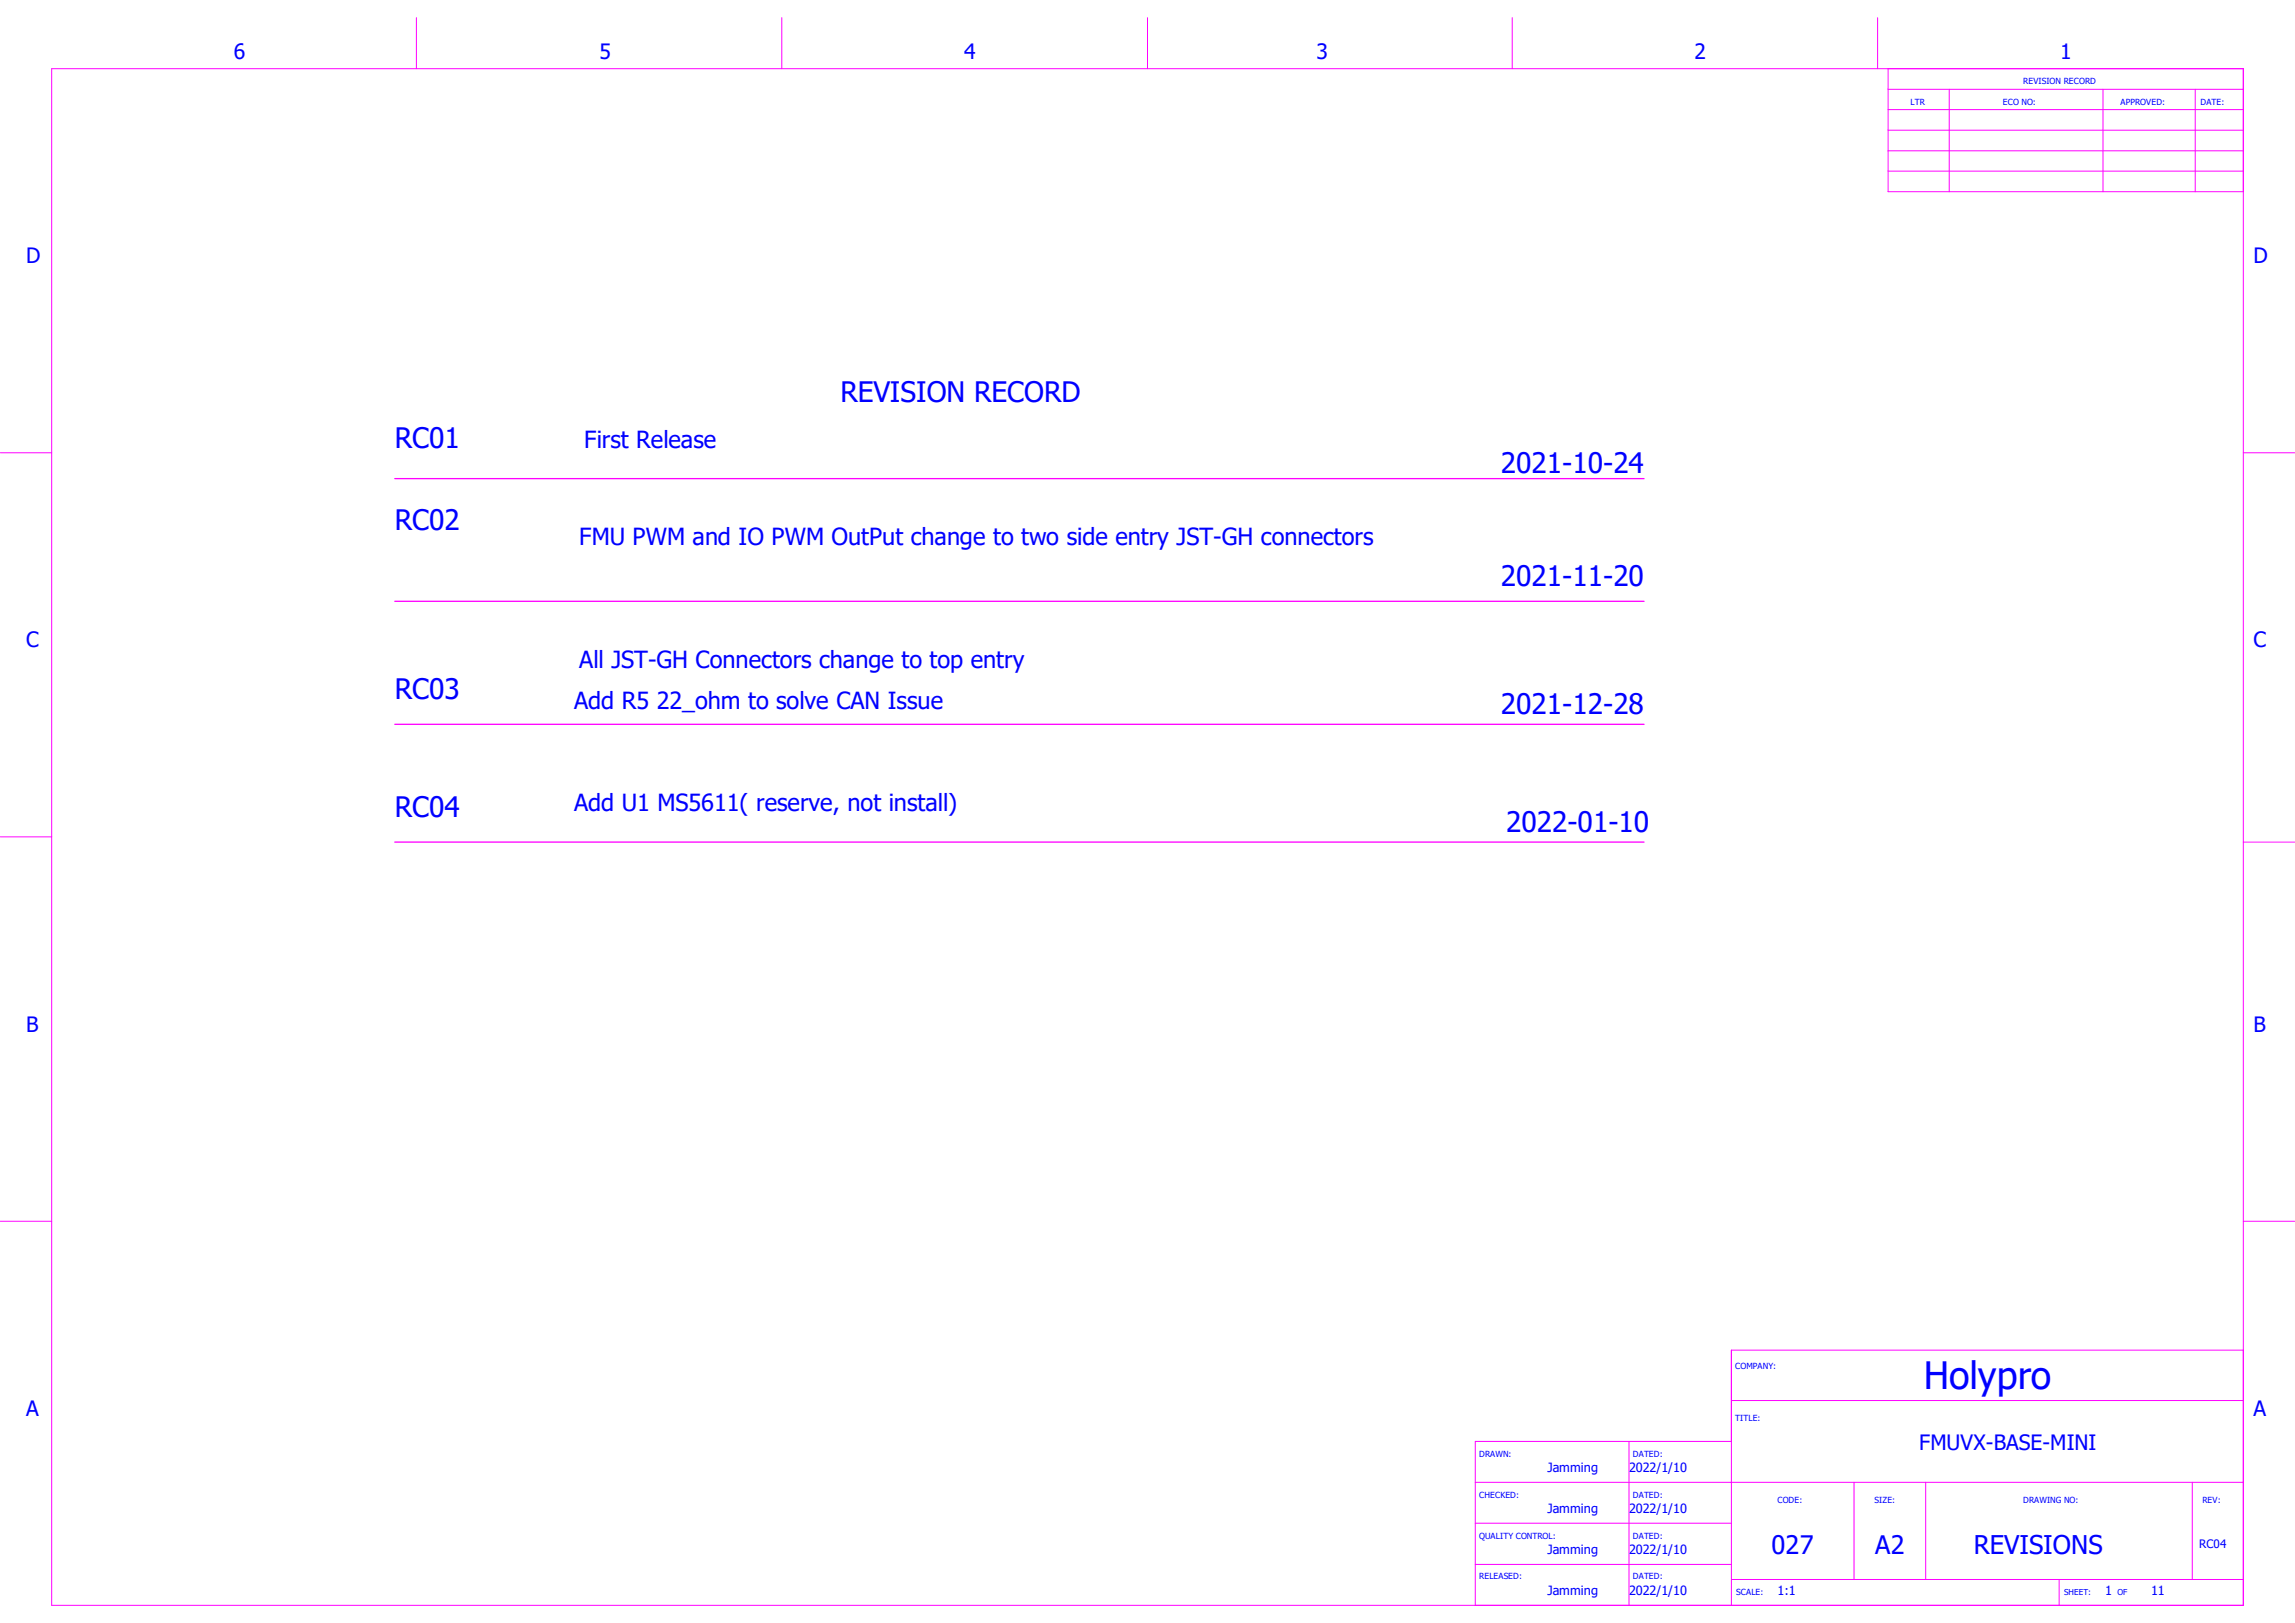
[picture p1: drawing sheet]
<svg xmlns="http://www.w3.org/2000/svg" width="297mm" height="210mm" viewBox="0 0 297 210" stroke-linecap="round" stroke-linejoin="round" font-family="sans-serif">
<defs><g id="words">
<text font-size="4.9" fill="#00f" x="249" y="179.8">Holypro</text>
<g font-size="3.6" fill="#00f">
<text x="108.8" y="52">REVISION RECORD</text>
<text x="51.1" y="58">RC01</text>
<text x="194.2" y="61.3">2021-10-24</text>
<text x="51.1" y="68.5">RC02</text>
<text x="194.2" y="75.9">2021-11-20</text>
<text x="51.1" y="90.4">RC03</text>
<text x="194.2" y="92.4">2021-12-28</text>
<text x="51.1" y="105.7">RC04</text>
<text x="194.9" y="107.7">2022-01-10</text>
</g>
<g font-size="3.3" fill="#00f">
<text x="229.3" y="201">027</text>
<text x="242.7" y="201">A2</text>
<text x="255.4" y="201">REVISIONS</text>
</g>
<g font-size="3.1" fill="#00f">
<text x="75.6" y="58">First Release</text>
<text x="75" y="70.5">FMU PWM and IO PWM OutPut change to two side entry JST-GH connectors</text>
<text x="75" y="86.4">All JST-GH Connectors change to top entry</text>
<text x="74.3" y="91.7">Add R5 22_ohm to solve CAN Issue</text>
<text x="74.3" y="105">Add U1 MS5611( reserve, not install)</text>
</g>
<g font-size="2.7" fill="#00f">
<text x="30.3" y="7.6">6</text>
<text x="77.6" y="7.6">5</text>
<text x="124.8" y="7.6">4</text>
<text x="170.4" y="7.6">3</text>
<text x="219.3" y="7.6">2</text>
<text x="266.6" y="7.6">1</text>
<text x="3.4" y="34.1">D</text>
<text x="291.6" y="34.1">D</text>
<text x="3.4" y="83.8">C</text>
<text x="291.6" y="83.8">C</text>
<text x="3.4" y="133.5">B</text>
<text x="291.6" y="133.5">B</text>
<text x="3.4" y="183.2">A</text>
<text x="291.6" y="183.2">A</text>
<text x="248.4" y="187.6">FMUVX-BASE-MINI</text>
</g>
<g font-size="1.6" fill="#00f">
<text x="200.3" y="190.5">Jamming</text>
<text x="210.8" y="190.5">2022/1/10</text>
<text x="200.3" y="195.7">Jamming</text>
<text x="210.8" y="195.7">2022/1/10</text>
<text x="200.3" y="201.1">Jamming</text>
<text x="210.8" y="201.1">2022/1/10</text>
<text x="200.3" y="206.4">Jamming</text>
<text x="210.8" y="206.4">2022/1/10</text>
<text x="230" y="206.4">1:1</text>
<text x="272.5" y="206.4">1</text>
<text x="278.4" y="206.4">11</text>
</g>
<text font-size="1.5" fill="#00f" x="284.6" y="200.4">RC04</text>
<g font-size="1.1" fill="#00f">
<text x="261.8" y="10.9">REVISION RECORD</text>
<text x="247.3" y="13.5">LTR</text>
<text x="259.2" y="13.5">ECO NO:</text>
<text x="274.4" y="13.5">APPROVED:</text>
<text x="284.8" y="13.5">DATE:</text>
<text x="224.6" y="177.2">COMPANY:</text>
<text x="224.6" y="183.9">TITLE:</text>
<text x="191.4" y="188.5">DRAWN:</text>
<text x="211.3" y="188.5">DATED:</text>
<text x="191.4" y="193.8">CHECKED:</text>
<text x="211.3" y="193.8">DATED:</text>
<text x="230" y="194.5">CODE:</text>
<text x="242.6" y="194.5">SIZE:</text>
<text x="261.8" y="194.5">DRAWING NO:</text>
<text x="285" y="194.5">REV:</text>
<text x="191.4" y="199.1">QUALITY CONTROL:</text>
<text x="211.3" y="199.1">DATED:</text>
<text x="191.4" y="204.4">RELEASED:</text>
<text x="211.3" y="204.4">DATED:</text>
<text x="224.7" y="206.4">SCALE:</text>
<text x="267.1" y="206.4">SHEET:</text>
<text x="274" y="206.4">OF</text>
</g>
</g></defs>
<g fill="none" stroke="#f0f" stroke-width=".13">
<path d="M6.7 8.9h283.6v198.8h-283.6zM53.9 2.3v6.6M101.2 2.3v6.6M148.5 2.3v6.6M195.7 2.3v6.6M243 2.3v6.6M244.3 8.9v15.9h46M244.3 16.8h46M244.3 11.6h46M244.3 14.2h46M244.3 19.5h46M252.3 11.6v13.2"/>
<path d="M272.2 11.6v13.2M284.1 11.6v13.2M244.3 22.1h46M0 58.6h6.7M290.3 58.6h6.7M0 108.3h6.7M290.3 109h6.7M0 158h6.7M290.3 158h6.7M290.3 174.7h-66.2v33M190.9 191.8h99.4M190.9 197.1h33.2"/>
<path d="M210.8 186.5v21.2M224.1 181.2h66.2M224.1 186.5h-33.2v21.2M239.9 191.8v12.6M249.2 191.8v12.6M283.7 191.8v12.6M190.9 202.4h33.2M224.1 204.4h66.2M266.5 204.4v3.3"/>
</g>
<path d="M51.1 61.9h161.7M51.1 77.8h161.7M51.1 93.7h161.7M51.1 109h161.7" fill="none" stroke="#f0f" stroke-width=".17"/>
<use href="#words"/>
</svg>
